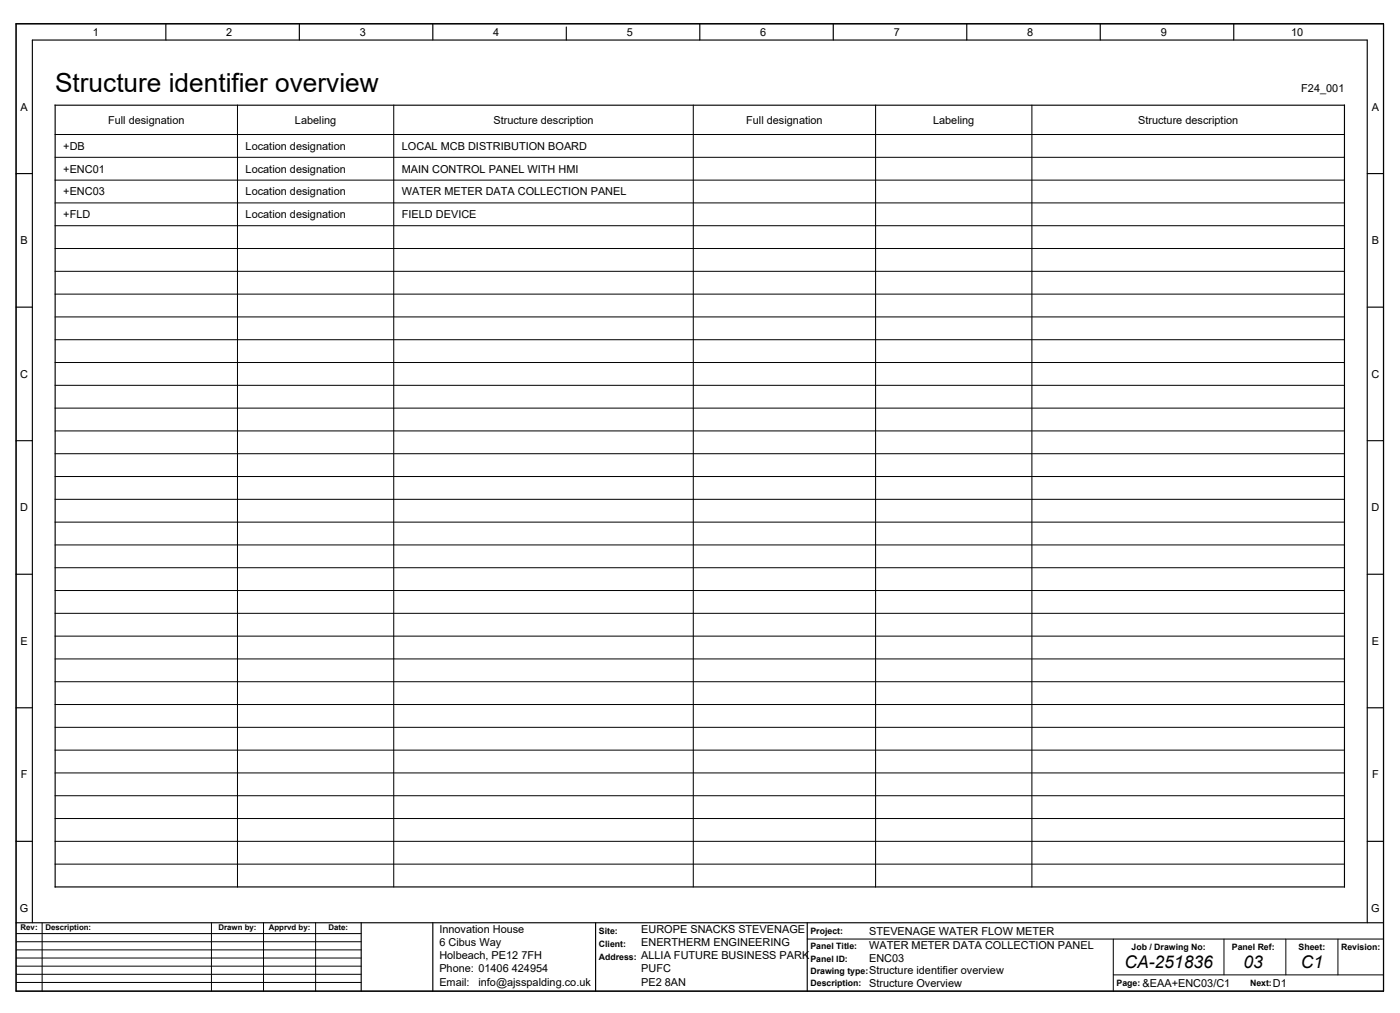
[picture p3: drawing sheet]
<svg xmlns="http://www.w3.org/2000/svg" width="430mm" height="311mm" viewBox="0 0 430 311" stroke-linecap="round" stroke-linejoin="round" font-family="sans-serif">
<defs><g id="words">
<text font-size="8.1" x="16.9" y="28.3">Structure identifier overview</text>
<g font-size="5.4">
<text x="345.4" y="297.1">CA-251836</text>
<text x="382" y="297.1">03</text>
<text x="399.5" y="297.1">C1</text>
</g>
<g font-size="3.4">
<text x="28.5" y="11">1</text>
<text x="69.5" y="11">2</text>
<text x="110.5" y="11">3</text>
<text x="151.5" y="11">4</text>
<text x="192.5" y="11">5</text>
<text x="233.5" y="11">6</text>
<text x="274.5" y="11">7</text>
<text x="315.5" y="11">8</text>
<text x="356.5" y="11">9</text>
<text x="396.6" y="11">10</text>
<text x="399.7" y="28.3">F24_001</text>
<text x="6.3" y="34">A</text>
<text x="421.3" y="34">A</text>
<text x="33.2" y="38">Full designation</text>
<text x="90.6" y="38">Labeling</text>
<text x="151.6" y="38">Structure description</text>
<text x="229.2" y="38">Full designation</text>
<text x="286.6" y="38">Labeling</text>
<text x="349.6" y="38">Structure description</text>
<text x="19.4" y="46">+DB</text>
<text x="75.4" y="46">Location designation</text>
<text x="123.4" y="46">LOCAL MCB DISTRIBUTION BOARD</text>
<text x="19.4" y="53">+ENC01</text>
<text x="75.4" y="53">Location designation</text>
<text x="123.4" y="53">MAIN CONTROL PANEL WITH HMI</text>
<text x="19.4" y="60">+ENC03</text>
<text x="75.4" y="60">Location designation</text>
<text x="123.4" y="60">WATER METER DATA COLLECTION PANEL</text>
<text x="19.4" y="67">+FLD</text>
<text x="75.4" y="67">Location designation</text>
<text x="123.4" y="67">FIELD DEVICE</text>
<text x="6.3" y="75">B</text>
<text x="421.3" y="75">B</text>
<text x="6.2" y="116">C</text>
<text x="421.2" y="116">C</text>
<text x="6.2" y="157">D</text>
<text x="421.2" y="157">D</text>
<text x="6.3" y="198">E</text>
<text x="421.3" y="198">E</text>
<text x="6.4" y="239">F</text>
<text x="421.4" y="239">F</text>
<text x="6.1" y="280">G</text>
<text x="421.1" y="280">G</text>
<text x="134.9" y="286.6">Innovation House</text>
<text x="196.9" y="286.6">EUROPE SNACKS STEVENAGE</text>
<text x="266.9" y="287">STEVENAGE WATER FLOW METER</text>
<text x="134.9" y="290.6">6 Cibus Way</text>
<text x="196.9" y="290.6">ENERTHERM ENGINEERING</text>
<text x="266.9" y="291.5">WATER METER DATA COLLECTION PANEL</text>
<text x="134.9" y="294.6">Holbeach, PE12 7FH</text>
<text x="134.9" y="298.6">Phone: 01406 424954</text>
<text x="196.9" y="294.6">ALLIA FUTURE BUSINESS PARK</text>
<text x="196.9" y="298.6">PUFC</text>
<text x="266.9" y="299.1">Structure identifier overview</text>
<text x="266.9" y="295.3">ENC03</text>
<text x="134.9" y="302.6">Email:</text>
<text x="146.9" y="302.6">info@ajsspalding.co.uk</text>
<text x="196.9" y="302.6">PE2 8AN</text>
<text x="266.9" y="303">Structure Overview</text>
<text x="350.9" y="303">&amp;EAA+ENC03/C1</text>
<text x="390.9" y="303">D1</text>
</g>
<g font-size="2.7">
<text x="183.9" y="286.7">Site:</text>
<text x="248.9" y="286.8">Project:</text>
<text x="183.9" y="290.7">Client:</text>
<text x="248.9" y="291.4">Panel Title:</text>
<text x="347.5" y="291.7">Job / Drawing No:</text>
<text x="378.4" y="291.7">Panel Ref:</text>
<text x="398.8" y="291.7">Sheet:</text>
<text x="411.9" y="291.7">Revision:</text>
<text x="183.9" y="294.7">Address:</text>
<text x="248.9" y="299">Drawing type:</text>
<text x="248.9" y="295.2">Panel ID:</text>
<text x="248.9" y="302.8">Description:</text>
<text x="342.9" y="302.8">Page:</text>
<text x="383.9" y="302.8">Next:</text>
</g>
<g font-size="2.4">
<text x="6.3" y="285.7">Rev:</text>
<text x="13.9" y="285.7">Description:</text>
<text x="67.1" y="285.7">Drawn by:</text>
<text x="82.6" y="285.7">Apprvd by:</text>
<text x="100.9" y="285.7">Date:</text>
</g>
</g></defs>
<g fill="none" stroke="#000" stroke-width=".35">
<path d="M4.9 7.3h420v297h-420zM50.9 7.3v5M91.9 7.3v5M132.9 7.3v5M173.9 8.3v4M214.9 7.3v5M255.9 7.3v5M296.9 7.3v5M337.9 7.3v5M378.9 7.3v5M16.9 32.3h396v240h-396zM4.9 53.3h5"/>
<path d="M419.9 53.3h5M4.9 94.3h5M419.9 94.3h5M4.9 135.3h5M419.9 135.3h5M4.9 176.3h5M419.9 176.3h5M4.9 217.3h5M419.9 217.3h5M4.9 258.3h5M419.9 258.3h5M4.9 283.3h420"/>
<path d="M9.9 283.3v-271h410v271M110.9 283.3v21M132.9 283.3v21M182.9 283.3v21M247.9 283.3v21"/>
</g>
<g fill="none" stroke="#000" stroke-width=".31">
<path d="M72.9 32.3v240M120.9 32.3v240M212.9 32.3v240M268.9 32.3v240M316.9 32.3v240M16.9 55.3h396M16.9 41.3h396M16.9 48.3h396M16.9 69.3h396M16.9 62.3h396M16.9 76.3h396M16.9 90.3h396"/>
<path d="M16.9 97.3h396M16.9 83.3h396M16.9 111.3h396M16.9 104.3h396M16.9 118.3h396M16.9 132.3h396M16.9 125.3h396M16.9 139.3h396M16.9 153.3h396M16.9 146.3h396M16.9 174.3h396M16.9 160.3h396"/>
<path d="M16.9 167.3h396M16.9 188.3h396M16.9 195.3h396M16.9 181.3h396M16.9 216.3h396M16.9 202.3h396M16.9 209.3h396M16.9 223.3h396M16.9 230.3h396M16.9 237.3h396M16.9 258.3h396M16.9 244.3h396"/>
<path d="M16.9 251.3h396M16.9 265.3h396M5.1 299.1h105.8M5.1 296.6h105.8M5.1 294.1h105.8M5.1 291.6h105.8M5.1 289.1h105.8M5.1 286.6h105.8M12.9 283.3v21M64.9 283.3v21M80.9 283.3v21M96.9 283.3v21"/>
<path d="M247.9 288.3h177M341.9 299.3h83M341.9 288.3v16M375.9 288.3v11M394.9 288.3v11M410.9 288.3v11M5.1 301.6h105.8"/>
</g>
<use href="#words"/>
</svg>
